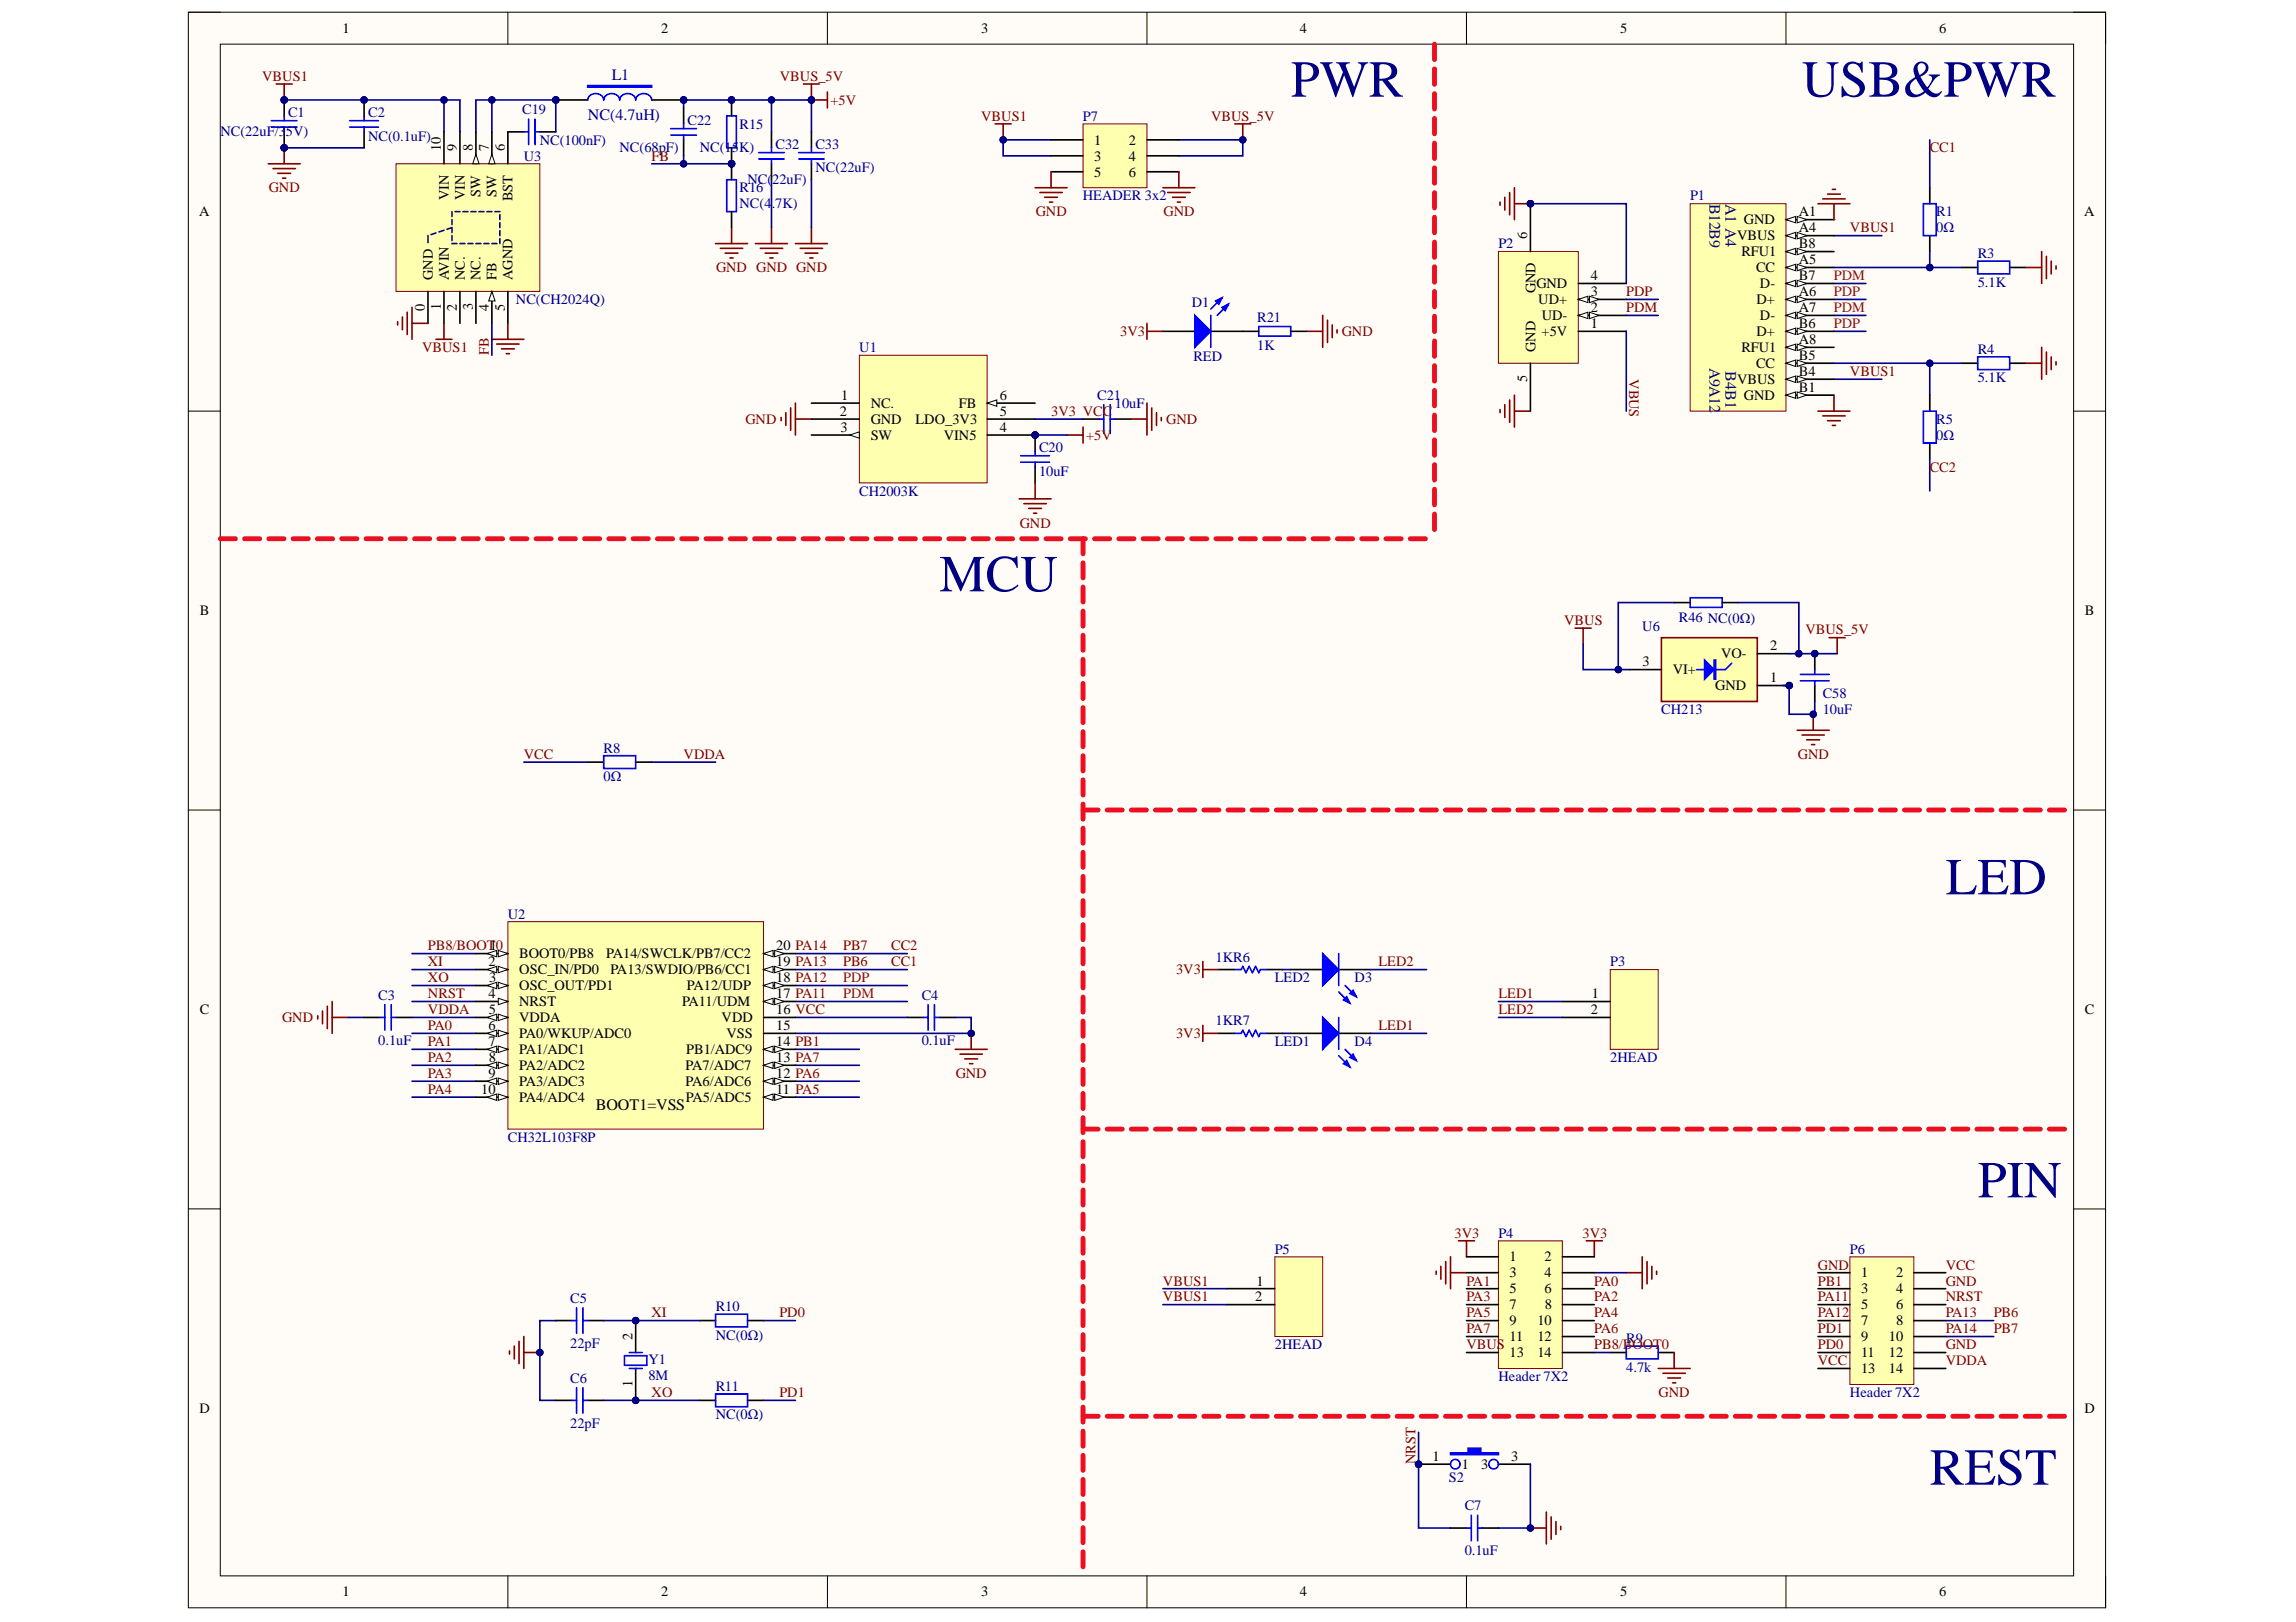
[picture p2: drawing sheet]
<svg xmlns="http://www.w3.org/2000/svg" width="297mm" height="210mm" viewBox="0 0 297 210" stroke-linecap="round" stroke-linejoin="round" font-family="sans-serif">
<defs><g id="words">
<g font-size="6.7" fill="#000080">
<text x="167" y="12.5">PWR</text>
<text x="233.1" y="12.5">USB&amp;PWR</text>
<text x="121.5" y="76.5">MCU</text>
<text x="251.7" y="115.7">LED</text>
<text x="255.9" y="154.9">PIN</text>
<text x="249.6" y="192.1">REST</text>
</g>
<g font-size="2.1" fill="#000080">
<text x="79.1" y="10.4">L1</text>
<text x="76.1" y="15.6">NC(4.7uH)</text>
<text x="221.2" y="26.4" transform="rotate(90 221.2 26.4)">B12B9</text>
<text x="223.3" y="26.4" transform="rotate(90 223.3 26.4)">A1 A4</text>
<text x="221.2" y="47.6" transform="rotate(90 221.2 47.6)">A9A12</text>
<text x="223.3" y="48" transform="rotate(90 223.3 48)">B4B1</text>
</g>
<text font-size="2.1" x="77.1" y="143.6">BOOT1=VSS</text>
<g font-size="1.9">
<text x="44.3" y="4.3">1</text>
<text x="85.5" y="4.3">2</text>
<text x="126.9" y="4.3">3</text>
<text x="168.2" y="4.3">4</text>
<text x="209.6" y="4.3">5</text>
<text x="250.9" y="4.3">6</text>
<text x="57" y="19.6" transform="rotate(-90 57 19.6)">10</text>
<text x="59.1" y="19.6" transform="rotate(-90 59.1 19.6)">9</text>
<text x="61.2" y="19.6" transform="rotate(-90 61.2 19.6)">8</text>
<text x="63.2" y="19.6" transform="rotate(-90 63.2 19.6)">7</text>
<text x="65.3" y="19.6" transform="rotate(-90 65.3 19.6)">6</text>
<text x="141.6" y="18.7">1</text>
<text x="141.6" y="20.8">3</text>
<text x="141.6" y="22.9">5</text>
<text x="146.1" y="18.7">2</text>
<text x="146.1" y="20.8">4</text>
<text x="146.1" y="22.9">6</text>
<text x="25.8" y="28">A</text>
<text x="58.1" y="25.9" transform="rotate(-90 58.1 25.9)">VIN</text>
<text x="60.1" y="25.9" transform="rotate(-90 60.1 25.9)">VIN</text>
<text x="62.2" y="25.4" transform="rotate(-90 62.2 25.4)">SW</text>
<text x="64.3" y="25.4" transform="rotate(-90 64.3 25.4)">SW</text>
<text x="66.3" y="26" transform="rotate(-90 66.3 26)">BST</text>
<text x="225.6" y="29">GND</text>
<text x="232.7" y="28">A1</text>
<text x="269.7" y="28">A</text>
<text x="197.6" y="30.9" transform="rotate(-90 197.6 30.9)">6</text>
<text x="224.7" y="31.1">VBUS</text>
<text x="225.3" y="33.2">RFU1</text>
<text x="227.2" y="35.2">CC</text>
<text x="232.7" y="32.1">B8</text>
<text x="232.7" y="30.1">A4</text>
<text x="232.7" y="34.2">A5</text>
<text x="54.9" y="40.2" transform="rotate(-90 54.9 40.2)">0</text>
<text x="56" y="36.3" transform="rotate(-90 56 36.3)">GND</text>
<text x="57" y="40.1" transform="rotate(-90 57 40.1)">1</text>
<text x="58.1" y="36.3" transform="rotate(-90 58.1 36.3)">AVIN</text>
<text x="59.1" y="40.2" transform="rotate(-90 59.1 40.2)">2</text>
<text x="60.1" y="36.3" transform="rotate(-90 60.1 36.3)">NC.</text>
<text x="61.2" y="40.1" transform="rotate(-90 61.2 40.1)">3</text>
<text x="62.2" y="36.3" transform="rotate(-90 62.2 36.3)">NC.</text>
<text x="63.2" y="40.2" transform="rotate(-90 63.2 40.2)">4</text>
<text x="64.3" y="36.3" transform="rotate(-90 64.3 36.3)">FB</text>
<text x="65.3" y="40.2" transform="rotate(-90 65.3 40.2)">5</text>
<text x="66.3" y="36.3" transform="rotate(-90 66.3 36.3)">AGND</text>
<text x="198.6" y="37.9" transform="rotate(-90 198.6 37.9)">GND</text>
<text x="198.8" y="37.3">GND</text>
<text x="199" y="39.3">UD+</text>
<text x="199.5" y="41.4">UD-</text>
<text x="205.8" y="36.3">4</text>
<text x="205.8" y="38.3">3</text>
<text x="205.8" y="40.4">2</text>
<text x="227.2" y="39.3">D+</text>
<text x="227.7" y="37.3">D-</text>
<text x="227.7" y="41.4">D-</text>
<text x="232.7" y="36.3">B7</text>
<text x="232.7" y="38.3">A6</text>
<text x="232.7" y="40.4">A7</text>
<text x="198.6" y="45.5" transform="rotate(-90 198.6 45.5)">GND</text>
<text x="199.4" y="43.5">+5V</text>
<text x="205.8" y="42.5">1</text>
<text x="225.3" y="45.5">RFU1</text>
<text x="227.2" y="47.6">CC</text>
<text x="227.2" y="43.5">D+</text>
<text x="232.7" y="46.6">B5</text>
<text x="232.7" y="42.5">B6</text>
<text x="232.7" y="44.5">A8</text>
<text x="108.7" y="53.8">2</text>
<text x="108.8" y="51.8">1</text>
<text x="112.6" y="52.8">NC.</text>
<text x="124.1" y="52.8">FB</text>
<text x="129.3" y="53.8">5</text>
<text x="129.3" y="51.8">6</text>
<text x="197.6" y="49.5" transform="rotate(-90 197.6 49.5)">5</text>
<text x="224.7" y="49.7">VBUS</text>
<text x="225.6" y="51.8">GND</text>
<text x="232.7" y="50.7">B1</text>
<text x="232.7" y="48.6">B4</text>
<text x="108.8" y="55.9">3</text>
<text x="112.6" y="56.9">SW</text>
<text x="112.6" y="54.8">GND</text>
<text x="118.4" y="54.8">LDO_3V3</text>
<text x="122.1" y="56.9">VIN5</text>
<text x="129.3" y="55.9">4</text>
<text x="25.8" y="79.6">B</text>
<text x="269.7" y="79.6">B</text>
<text x="212.5" y="86.2">3</text>
<text x="216.4" y="87.3">VI+</text>
<text x="221.9" y="89.3">GND</text>
<text x="222.7" y="85.2">VO-</text>
<text x="229" y="84.2">2</text>
<text x="229" y="88.3">1</text>
<text x="63.2" y="125">2</text>
<text x="63.4" y="123">1</text>
<text x="67.2" y="124">BOOT0/PB8</text>
<text x="78.4" y="124">PA14/SWCLK/PB7/CC2</text>
<text x="100.4" y="125">19 PA13</text>
<text x="100.4" y="123">20 PA14</text>
<text x="25.8" y="131.2">C</text>
<text x="63.2" y="129.2">4</text>
<text x="63.2" y="131.2">5</text>
<text x="63.3" y="127.1">3</text>
<text x="67.2" y="130.2">NRST</text>
<text x="67.2" y="126.1">OSC_IN/PD0</text>
<text x="67.2" y="128.2">OSC_OUT/PD1</text>
<text x="79" y="126.1">PA13/SWDIO/PB6/CC1</text>
<text x="88.2" y="130.2">PA11/UDM</text>
<text x="88.9" y="128.2">PA12/UDP</text>
<text x="100.4" y="131.2">16 VCC</text>
<text x="100.4" y="129.2">17 PA11</text>
<text x="100.4" y="127.1">18 PA12</text>
<text x="205.8" y="131.2">2</text>
<text x="206" y="129.2">1</text>
<text x="269.7" y="131.2">C</text>
<text x="63.2" y="133.3">6</text>
<text x="63.2" y="135.4">7</text>
<text x="63.2" y="137.5">8</text>
<text x="67.2" y="134.3">PA0/WKUP/ADC0</text>
<text x="67.2" y="132.3">VDDA</text>
<text x="67.2" y="136.4">PA1/ADC1</text>
<text x="88.8" y="136.4">PB1/ADC9</text>
<text x="93.4" y="132.3">VDD</text>
<text x="94" y="134.3">VSS</text>
<text x="100.4" y="133.3">15</text>
<text x="100.4" y="137.5">13 PA7</text>
<text x="100.4" y="135.4">14 PB1</text>
<text x="62.3" y="141.6">10</text>
<text x="63.2" y="139.5">9</text>
<text x="67.2" y="138.5">PA2/ADC2</text>
<text x="67.2" y="140.5">PA3/ADC3</text>
<text x="67.2" y="142.6">PA4/ADC4</text>
<text x="88.7" y="140.5">PA6/ADC6</text>
<text x="88.7" y="138.5">PA7/ADC7</text>
<text x="88.7" y="142.6">PA5/ADC5</text>
<text x="100.4" y="139.5">12 PA6</text>
<text x="100.4" y="141.6">11 PA5</text>
<text x="162.6" y="166.4">1</text>
<text x="195.3" y="163.2">1</text>
<text x="195.3" y="165.3">3</text>
<text x="195.3" y="167.4">5</text>
<text x="199.8" y="163.2">2</text>
<text x="199.8" y="165.3">4</text>
<text x="199.8" y="167.4">6</text>
<text x="240.8" y="165.3">1</text>
<text x="240.8" y="167.4">3</text>
<text x="245.3" y="165.3">2</text>
<text x="245.3" y="167.4">4</text>
<text x="81.8" y="173.4" transform="rotate(-90 81.8 173.4)">2</text>
<text x="162.4" y="168.4">2</text>
<text x="195.3" y="169.4">7</text>
<text x="195.3" y="171.5">9</text>
<text x="195.3" y="173.6">11</text>
<text x="198.9" y="171.5">10</text>
<text x="198.9" y="173.6">12</text>
<text x="199.9" y="169.4">8</text>
<text x="240.8" y="169.4">5</text>
<text x="240.8" y="171.5">7</text>
<text x="240.8" y="173.6">9</text>
<text x="244.4" y="173.6">10</text>
<text x="245.3" y="169.4">6</text>
<text x="245.3" y="171.5">8</text>
<text x="81.8" y="179.5" transform="rotate(-90 81.8 179.5)">1</text>
<text x="195.3" y="175.7">13</text>
<text x="198.9" y="175.7">14</text>
<text x="240.8" y="175.7">11</text>
<text x="240.8" y="177.7">13</text>
<text x="244.4" y="175.7">12</text>
<text x="244.4" y="177.7">14</text>
<text x="25.8" y="182.9">D</text>
<text x="269.7" y="182.9">D</text>
<text x="185.3" y="189.1">1</text>
<text x="189.1" y="190.1">1</text>
<text x="191.6" y="190.1">3</text>
<text x="195.5" y="189.1">3</text>
<text x="44.3" y="206.6">1</text>
<text x="85.5" y="206.6">2</text>
<text x="126.9" y="206.6">3</text>
<text x="168.2" y="206.6">4</text>
<text x="209.6" y="206.6">5</text>
<text x="250.9" y="206.6">6</text>
</g>
<g font-size="1.9" fill="#800000">
<text x="33.9" y="10.4">VBUS1</text>
<text x="100.9" y="10.4">VBUS_5V</text>
<text x="107.4" y="13.6">+5V</text>
<text x="126.9" y="15.6">VBUS1</text>
<text x="156.7" y="15.6">VBUS_5V</text>
<text x="84.3" y="20.8">FB</text>
<text x="249.6" y="19.7">CC1</text>
<text x="34.8" y="24.9">GND</text>
<text x="134" y="28">GND</text>
<text x="150.5" y="28">GND</text>
<text x="92.6" y="35.2">GND GND GND</text>
<text x="239.3" y="30.1">VBUS1</text>
<text x="210.4" y="38.3">PDP</text>
<text x="210.4" y="40.4">PDM</text>
<text x="54.6" y="45.5">VBUS1</text>
<text x="63.2" y="46" transform="rotate(-90 63.2 46)">FB</text>
<text x="144.9" y="43.5">3V3</text>
<text x="173.6" y="43.5">GND</text>
<text x="136" y="53.8">3V3 VCC</text>
<text x="210.8" y="49.1" transform="rotate(90 210.8 49.1)">VBUS</text>
<text x="239.3" y="48.6">VBUS1</text>
<text x="96.4" y="54.8">GND</text>
<text x="140.5" y="56.9">+5V</text>
<text x="150.9" y="54.8">GND</text>
<text x="249.6" y="61.1">CC2</text>
<text x="131.9" y="68.3">GND</text>
<text x="202.4" y="80.9">VBUS</text>
<text x="233.6" y="82.1">VBUS_5V</text>
<text x="67.8" y="98.2">VCC</text>
<text x="88.4" y="98.2">VDDA</text>
<text x="232.6" y="98.2">GND</text>
<text x="55.4" y="123">PB8/BOOT0</text>
<text x="55.4" y="125">XI</text>
<text x="109.1" y="123">PB7</text>
<text x="109.1" y="125">PB6</text>
<text x="115.3" y="125">CC1</text>
<text x="115.3" y="123">CC2</text>
<text x="178.3" y="125">LED2</text>
<text x="55.4" y="129.2">NRST</text>
<text x="55.4" y="131.2">VDDA</text>
<text x="55.4" y="127.1">XO</text>
<text x="152.1" y="126.1">3V3</text>
<text x="193.9" y="129.2">LED1</text>
<text x="193.9" y="131.2">LED2</text>
<text x="36.5" y="132.3">GND</text>
<text x="55.4" y="133.3">PA0</text>
<text x="55.4" y="135.4">PA1</text>
<text x="55.4" y="137.5">PA2</text>
<text x="152.1" y="134.3">3V3</text>
<text x="178.3" y="133.3">LED1</text>
<text x="55.4" y="141.6">PA4</text>
<text x="55.4" y="139.5">PA3</text>
<text x="123.6" y="139.5">GND</text>
<text x="188.2" y="160.1">3V3</text>
<text x="204.7" y="160.1">3V3</text>
<text x="150.5" y="166.4">VBUS1</text>
<text x="189.7" y="166.4">PA1</text>
<text x="206.2" y="166.4">PA0</text>
<text x="235.2" y="164.3">GND</text>
<text x="235.2" y="166.4">PB1</text>
<text x="251.7" y="166.4">GND</text>
<text x="251.7" y="164.3">VCC</text>
<text x="84.3" y="170.5">XI</text>
<text x="100.8" y="170.5">PD0</text>
<text x="150.5" y="168.4">VBUS1</text>
<text x="189.7" y="168.4">PA3</text>
<text x="189.7" y="172.5">PA7</text>
<text x="189.7" y="170.5">PA5</text>
<text x="206.2" y="168.4">PA2</text>
<text x="206.2" y="170.5">PA4</text>
<text x="206.2" y="172.5">PA6</text>
<text x="235.2" y="168.4">PA11</text>
<text x="235.2" y="170.5">PA12</text>
<text x="235.2" y="172.5">PD1</text>
<text x="251.7" y="170.5">PA13</text>
<text x="251.7" y="172.5">PA14</text>
<text x="251.7" y="168.4">NRST</text>
<text x="257.9" y="172.5">PB7</text>
<text x="257.9" y="170.5">PB6</text>
<text x="189.7" y="174.6">VBUS</text>
<text x="206.2" y="174.6">PB8/BOOT0</text>
<text x="235.2" y="176.7">VCC</text>
<text x="235.2" y="174.6">PD0</text>
<text x="251.7" y="174.6">GND</text>
<text x="251.7" y="176.7">VDDA</text>
<text x="84.3" y="180.8">XO</text>
<text x="100.8" y="180.8">PD1</text>
<text x="214.6" y="180.8">GND</text>
<text x="183.1" y="189.5" transform="rotate(-90 183.1 189.5)">NRST</text>
</g>
<g font-size="1.9" fill="#000080">
<text x="28.5" y="17.7">NC(22uF/35V)</text>
<text x="37.3" y="15.1">C1</text>
<text x="47.6" y="15.1">C2</text>
<text x="67.6" y="14.8">C19</text>
<text x="89" y="16.1">C22</text>
<text x="95.7" y="16.6">R15</text>
<text x="140.1" y="15.6">P7</text>
<text x="47.6" y="18.2">NC(0.1uF)</text>
<text x="67.8" y="20.8">U3</text>
<text x="69.8" y="18.7">NC(100nF)</text>
<text x="80.2" y="19.7">NC(68pF)</text>
<text x="90.5" y="19.7">NC(15K)</text>
<text x="96.7" y="23.9">NC(22uF)</text>
<text x="100.3" y="19.2">C32</text>
<text x="105.5" y="19.2">C33</text>
<text x="105.5" y="22.3">NC(22uF)</text>
<text x="95.7" y="24.9">R16</text>
<text x="95.7" y="27">NC(4.7K)</text>
<text x="140.1" y="25.9">HEADER 3x2</text>
<text x="218.6" y="25.9">P1</text>
<text x="250.5" y="28">R1</text>
<text x="193.9" y="32.1">P2</text>
<text x="250.5" y="30.1">0Ω</text>
<text x="255.9" y="33.4">R3</text>
<text x="66.7" y="39.3">NC(CH2024Q)</text>
<text x="154.2" y="39.8">D1</text>
<text x="162.6" y="41.6">R21</text>
<text x="255.9" y="37.1">5.1K</text>
<text x="111.2" y="45.5">U1</text>
<text x="154.4" y="46.8">RED</text>
<text x="162.6" y="45.3">1K</text>
<text x="255.9" y="45.8">R4</text>
<text x="142" y="51.8">C21</text>
<text x="144.2" y="52.8">10uF</text>
<text x="255.9" y="49.5">5.1K</text>
<text x="134.4" y="58.4">C20</text>
<text x="250.5" y="54.8">R5</text>
<text x="250.5" y="56.9">0Ω</text>
<text x="111.2" y="64.1">CH2003K</text>
<text x="134.4" y="61.6">10uF</text>
<text x="212.5" y="81.7">U6</text>
<text x="217.2" y="80.5">R46 NC(0Ω)</text>
<text x="214.9" y="92.4">CH213</text>
<text x="235.8" y="90.3">C58</text>
<text x="235.8" y="92.4">10uF</text>
<text x="78.1" y="97.4">R8</text>
<text x="78.1" y="101.1">0Ω</text>
<text x="65.7" y="118.9">U2</text>
<text x="157.3" y="124.4">1KR6</text>
<text x="208.3" y="125">P3</text>
<text x="48.9" y="129.4">C3</text>
<text x="119.2" y="129.4">C4</text>
<text x="164.9" y="127.1">LED2</text>
<text x="175.2" y="127.1">D3</text>
<text x="48.9" y="135.2">0.1uF</text>
<text x="119.2" y="135.2">0.1uF</text>
<text x="157.3" y="132.7">1KR7</text>
<text x="164.9" y="135.4">LED1</text>
<text x="175.2" y="135.4">D4</text>
<text x="208.3" y="137.5">2HEAD</text>
<text x="65.7" y="147.8">CH32L103F8P</text>
<text x="193.9" y="160.1">P4</text>
<text x="164.9" y="162.2">P5</text>
<text x="239.3" y="162.2">P6</text>
<text x="73.8" y="168.6">C5</text>
<text x="92.6" y="169.7">R10</text>
<text x="92.6" y="173.4">NC(0Ω)</text>
<text x="210.4" y="173.8">R9</text>
<text x="73.8" y="174.4">22pF</text>
<text x="73.8" y="179">C6</text>
<text x="83.9" y="176.5">Y1</text>
<text x="83.9" y="178.5">8M</text>
<text x="92.6" y="180">R11</text>
<text x="164.9" y="174.6">2HEAD</text>
<text x="193.9" y="178.7">Header 7X2</text>
<text x="210.4" y="177.5">4.7k</text>
<text x="73.8" y="184.7">22pF</text>
<text x="92.6" y="183.7">NC(0Ω)</text>
<text x="239.3" y="180.8">Header 7X2</text>
<text x="187.4" y="191.8">S2</text>
<text x="189.5" y="195.5">C7</text>
<text x="189.5" y="201.2">0.1uF</text>
</g>
<g font-size="1.9" fill="#781915">
<text x="237.3" y="38.3">PDP</text>
<text x="237.3" y="40.4">PDM</text>
<text x="237.3" y="36.3">PDM</text>
<text x="237.3" y="42.5">PDP</text>
<text x="109.1" y="127.1">PDP</text>
<text x="109.1" y="129.2">PDM</text>
</g>
</g></defs>
<path d="M24.4 1.6h248v206.5h-248z" fill-rule="evenodd" fill="#fffcf8"/>
<path d="M24.4 1.6h248v206.5h-248z" fill="none" stroke="#000" stroke-width=".13"/>
<path d="M28.5 5.7h239.8v198.2h-239.8z" fill-rule="evenodd" fill="#fffcf8"/>
<g fill="none" stroke="#000" stroke-width=".13">
<path d="M24.4 1.6h4.1M28.5 5.7h239.8v198.2h-239.8zM65.7 1.6v4.1M107 1.6v4.1M148.4 1.6v4.1M189.7 1.6v4.1M231.1 1.6v4.1M268.3 1.6h4.1v4.1M24.4 53.2h4.1M268.3 53.2h4.1M24.4 104.8h4.1M268.3 104.8h4.1"/>
<path d="M24.4 156.4h4.1M268.3 156.4h4.1M65.7 203.9v4.2M107 203.9v4.2M148.4 203.9v4.2M189.7 203.9v4.2M231.1 203.9v4.2M272.4 203.9v4.2"/>
</g>
<path d="M194.1 26.2v.4M194.7 25.5v1.7M195.3 24.9v2.9M195.9 24.3v4.1M195.9 26.4h2.1" fill="none" stroke="#800000" stroke-width=".21"/>
<circle cx="198" cy="26.4" r=".42" fill="#000080"/>
<circle cx="198" cy="26.4" r=".42" fill="none" stroke="#000080" stroke-width=".13"/>
<path d="M194.1 53v.4M194.7 52.4v1.6M195.3 51.8v2.8M195.9 51.1v4.2M195.9 53.2h2.1" fill="none" stroke="#800000" stroke-width=".21"/>
<path d="M210.4 30.5h.1" fill="none" stroke="#f00" stroke-width=".13"/>
<circle cx="198" cy="26.4" r=".42" fill="#000080"/>
<circle cx="198" cy="26.4" r=".42" fill="none" stroke="#000080" stroke-width=".13"/>
<path d="M193.9 32.6h10.3v14.4h-10.3z" fill-rule="evenodd" fill="#ffffb0"/>
<path d="M193.9 32.6h10.3v14.4h-10.3z" fill="none" stroke="#800000" stroke-width=".13"/>
<path d="M198 26.4v6.2M204.2 36.7h6.2M204.2 42.9h6.2" fill="none" stroke="#000" stroke-width=".21"/>
<circle cx="198" cy="26.4" r=".42" fill="#000080"/>
<circle cx="198" cy="26.4" r=".42" fill="none" stroke="#000080" stroke-width=".13"/>
<path d="M204.2 38.7h6.2" fill="none" stroke="#000" stroke-width=".21"/>
<path d="M204.2 38.7l1.2-.4v.9z" fill="#f8fcff"/>
<path d="M204.2 38.7l1.2-.4v.9z" fill="none" stroke="#000" stroke-width=".13"/>
<path d="M205.6 38.3l1.3 .4-1.3 .5z" fill="#f8fcff"/>
<path d="M205.6 38.3l1.3 .4-1.3 .5z" fill="none" stroke="#000" stroke-width=".13"/>
<path d="M204.2 40.8h6.2" fill="none" stroke="#000" stroke-width=".21"/>
<path d="M204.2 40.8l1.2-.4v.8z" fill="#f8fcff"/>
<path d="M204.2 40.8l1.2-.4v.8z" fill="none" stroke="#000" stroke-width=".13"/>
<path d="M205.6 40.4l1.3 .4-1.3 .4z" fill="#f8fcff"/>
<path d="M205.6 40.4l1.3 .4-1.3 .4z" fill="none" stroke="#000" stroke-width=".13"/>
<path d="M198 47v6.2" fill="none" stroke="#000" stroke-width=".21"/>
<path d="M198 26.4h12.4v10.3M210.4 38.7h4.1M210.4 40.8h4.1" fill="none" stroke="#000080" stroke-width=".21"/>
<circle cx="198" cy="26.4" r=".42" fill="#000080"/>
<circle cx="198" cy="26.4" r=".42" fill="none" stroke="#000080" stroke-width=".13"/>
<path d="M237.3 30.5h6.2M237.3 36.7h4.1M237.3 38.7h4.1M210.4 42.9v10.3M237.3 49.1h6.2M237.3 40.8h4.1M237.3 42.9h4.1" fill="none" stroke="#000080" stroke-width=".21"/>
<path d="M235.2 26.4h4.1M235.8 25.7h2.9M236.4 25.1h1.7M237.1 24.5h.4M237.3 26.4v2M235.2 53.2h4.1M235.8 53.8h2.9M236.4 54.4h1.7M237.1 55.1h.4M237.3 51.1v2.1" fill="none" stroke="#800000" stroke-width=".21"/>
<path d="M218.7 26.4h12.4v26.8h-12.4z" fill-rule="evenodd" fill="#ffffb0"/>
<path d="M218.7 26.4h12.4v26.8h-12.4z" fill="none" stroke="#800000" stroke-width=".13"/>
<path d="M231.1 51.1h6.2" fill="none" stroke="#000" stroke-width=".21"/>
<path d="M231.1 51.1l1.2-.4v.8z" fill="#f8fcff"/>
<path d="M231.1 51.1l1.2-.4v.8z" fill="none" stroke="#000" stroke-width=".13"/>
<path d="M232.5 50.7l1.2 .4-1.2 .4z" fill="#f8fcff"/>
<path d="M232.5 50.7l1.2 .4-1.2 .4z" fill="none" stroke="#000" stroke-width=".13"/>
<path d="M231.1 49.1h6.2" fill="none" stroke="#000" stroke-width=".21"/>
<path d="M231.1 49.1l1.2-.4v.8z" fill="#f8fcff"/>
<path d="M231.1 49.1l1.2-.4v.8z" fill="none" stroke="#000" stroke-width=".13"/>
<path d="M232.5 48.7l1.2 .4-1.2 .4z" fill="#f8fcff"/>
<path d="M232.5 48.7l1.2 .4-1.2 .4z" fill="none" stroke="#000" stroke-width=".13"/>
<path d="M231.1 47h6.2" fill="none" stroke="#000" stroke-width=".21"/>
<path d="M231.1 47l1.2-.4v.8z" fill="#f8fcff"/>
<path d="M231.1 47l1.2-.4v.8z" fill="none" stroke="#000" stroke-width=".13"/>
<path d="M232.5 46.6l1.2 .4-1.2 .4z" fill="#f8fcff"/>
<path d="M232.5 46.6l1.2 .4-1.2 .4z" fill="none" stroke="#000" stroke-width=".13"/>
<path d="M231.1 42.9h6.2" fill="none" stroke="#000" stroke-width=".21"/>
<path d="M231.1 42.9l1.2-.4v.8z" fill="#f8fcff"/>
<path d="M231.1 42.9l1.2-.4v.8z" fill="none" stroke="#000" stroke-width=".13"/>
<path d="M232.5 42.5l1.2 .4-1.2 .4z" fill="#f8fcff"/>
<path d="M232.5 42.5l1.2 .4-1.2 .4z" fill="none" stroke="#000" stroke-width=".13"/>
<path d="M231.1 36.7h6.2" fill="none" stroke="#000" stroke-width=".21"/>
<path d="M231.1 36.7l1.2-.4v.8z" fill="#f8fcff"/>
<path d="M231.1 36.7l1.2-.4v.8z" fill="none" stroke="#000" stroke-width=".13"/>
<path d="M232.5 36.3l1.2 .4-1.2 .4z" fill="#f8fcff"/>
<path d="M232.5 36.3l1.2 .4-1.2 .4z" fill="none" stroke="#000" stroke-width=".13"/>
<path d="M231.1 32.6h6.2" fill="none" stroke="#000" stroke-width=".21"/>
<path d="M231.1 32.6l1.2-.5v.9z" fill="#f8fcff"/>
<path d="M231.1 32.6l1.2-.5v.9z" fill="none" stroke="#000" stroke-width=".13"/>
<path d="M232.5 32.1l1.2 .5-1.2 .4z" fill="#f8fcff"/>
<path d="M232.5 32.1l1.2 .5-1.2 .4z" fill="none" stroke="#000" stroke-width=".13"/>
<path d="M231.1 28.4h6.2" fill="none" stroke="#000" stroke-width=".21"/>
<path d="M231.1 28.4l1.2-.4v.8z" fill="#f8fcff"/>
<path d="M231.1 28.4l1.2-.4v.8z" fill="none" stroke="#000" stroke-width=".13"/>
<path d="M232.5 28l1.2 .4-1.2 .4z" fill="#f8fcff"/>
<path d="M232.5 28l1.2 .4-1.2 .4z" fill="none" stroke="#000" stroke-width=".13"/>
<path d="M231.1 30.5h6.2" fill="none" stroke="#000" stroke-width=".21"/>
<path d="M231.1 30.5l1.2-.4v.8z" fill="#f8fcff"/>
<path d="M231.1 30.5l1.2-.4v.8z" fill="none" stroke="#000" stroke-width=".13"/>
<path d="M232.5 30.1l1.2 .4-1.2 .4z" fill="#f8fcff"/>
<path d="M232.5 30.1l1.2 .4-1.2 .4z" fill="none" stroke="#000" stroke-width=".13"/>
<path d="M231.1 34.6h6.2" fill="none" stroke="#000" stroke-width=".21"/>
<path d="M231.1 34.6l1.2-.4v.8z" fill="#f8fcff"/>
<path d="M231.1 34.6l1.2-.4v.8z" fill="none" stroke="#000" stroke-width=".13"/>
<path d="M232.5 34.2l1.2 .4-1.2 .4z" fill="#f8fcff"/>
<path d="M232.5 34.2l1.2 .4-1.2 .4z" fill="none" stroke="#000" stroke-width=".13"/>
<path d="M231.1 38.7h6.2" fill="none" stroke="#000" stroke-width=".21"/>
<path d="M231.1 38.7l1.2-.4v.9z" fill="#f8fcff"/>
<path d="M231.1 38.7l1.2-.4v.9z" fill="none" stroke="#000" stroke-width=".13"/>
<path d="M232.5 38.3l1.2 .4-1.2 .5z" fill="#f8fcff"/>
<path d="M232.5 38.3l1.2 .4-1.2 .5z" fill="none" stroke="#000" stroke-width=".13"/>
<path d="M231.1 40.8h6.2" fill="none" stroke="#000" stroke-width=".21"/>
<path d="M231.1 40.8l1.2-.4v.8z" fill="#f8fcff"/>
<path d="M231.1 40.8l1.2-.4v.8z" fill="none" stroke="#000" stroke-width=".13"/>
<path d="M232.5 40.4l1.2 .4-1.2 .4z" fill="#f8fcff"/>
<path d="M232.5 40.4l1.2 .4-1.2 .4z" fill="none" stroke="#000" stroke-width=".13"/>
<path d="M231.1 44.9h6.2" fill="none" stroke="#000" stroke-width=".21"/>
<path d="M231.1 44.9l1.2-.4v.9z" fill="#f8fcff"/>
<path d="M231.1 44.9l1.2-.4v.9z" fill="none" stroke="#000" stroke-width=".13"/>
<path d="M232.5 44.5l1.2 .4-1.2 .5z" fill="#f8fcff"/>
<path d="M232.5 44.5l1.2 .4-1.2 .5z" fill="none" stroke="#000" stroke-width=".13"/>
<path d="M237.3 28.4h.1" fill="none" stroke="#f00" stroke-width=".13"/>
<path d="M253.8 34.6h2.1M260 34.6h2.1M253.8 47h2.1M260 47h2.1" fill="none" stroke="#000" stroke-width=".21"/>
<path d="M255.9 33.8h4.1v1.6h-4.1zM255.9 46.2h4.1v1.6h-4.1z" fill="none" stroke="#00f" stroke-width=".21"/>
<path d="M262.1 34.6h2M264.1 32.6v4.1M264.7 33.2v2.9M265.4 33.8v1.6M266 34.4v.4M262.1 47h2M264.1 44.9v4.2M264.7 45.6v2.9M265.4 46.2v1.6M266 46.8v.4" fill="none" stroke="#800000" stroke-width=".21"/>
<path d="M237.3 34.6h16.5" fill="none" stroke="#000080" stroke-width=".21"/>
<circle cx="249.7" cy="34.6" r=".42" fill="#000080"/>
<circle cx="249.7" cy="34.6" r=".42" fill="none" stroke="#000080" stroke-width=".13"/>
<path d="M237.3 47h16.5" fill="none" stroke="#000080" stroke-width=".21"/>
<circle cx="249.7" cy="47" r=".41" fill="#000080"/>
<circle cx="249.7" cy="47" r=".41" fill="none" stroke="#000080" stroke-width=".13"/>
<path d="M167 133.7h4.1M173.2 133.7h4.1" fill="none" stroke="#000" stroke-width=".21"/>
<path d="M171.1 131.7l2.1 2-2.1 2.1z" fill="#00f"/>
<path d="M171.1 131.7l2.1 2-2.1 2.1zM173.2 136.6l1.4 1.5M174 135.8l1.5 1.4" fill="none" stroke="#00f" stroke-width=".21"/>
<path d="M174.6 136.8l.4-.4 .5 .8z" fill="#00f"/>
<path d="M174.6 136.8l.4-.4 .5 .8z" fill="none" stroke="#00f" stroke-width=".21"/>
<path d="M173.8 137.7l.4-.5 .4 .9z" fill="#00f"/>
<path d="M159.8 133.7h.8l.2-.4 .4 .8 .4-.8 .4 .8 .4-.8 .5 .8 .2-.4h.8M173.2 131.7v4.1M173.8 137.7l.4-.5 .4 .9z" fill="none" stroke="#00f" stroke-width=".21"/>
<path d="M157.7 133.7h2.1M163.9 133.7h2M167 125.5h4.1M173.2 125.5h4.1" fill="none" stroke="#000" stroke-width=".21"/>
<path d="M171.1 123.4l2.1 2.1-2.1 2z" fill="#00f"/>
<path d="M171.1 123.4l2.1 2.1-2.1 2zM173.2 128.4l1.4 1.4M174 127.5l1.5 1.5" fill="none" stroke="#00f" stroke-width=".21"/>
<path d="M174.6 128.6l.4-.4 .5 .8z" fill="#00f"/>
<path d="M174.6 128.6l.4-.4 .5 .8z" fill="none" stroke="#00f" stroke-width=".21"/>
<path d="M173.8 129.4l.4-.4 .4 .8z" fill="#00f"/>
<path d="M159.8 125.5h.8l.2-.4 .4 .8 .4-.8 .4 .8 .4-.8 .5 .8 .2-.4h.8M173.2 123.4v4.1M173.8 129.4l.4-.4 .4 .8zM189.7 197.7h.6M190.3 196.1v3.3M191.2 196.1v3.3M191.2 197.7h.6" fill="none" stroke="#00f" stroke-width=".21"/>
<path d="M157.7 125.5h2.1M163.9 125.5h2M187.7 197.7h2M191.8 197.7h2.1" fill="none" stroke="#000" stroke-width=".21"/>
<path d="M165.9 133.7h1.1M165.9 125.5h1.1M177.3 133.7h7.3M177.3 125.5h7.3" fill="none" stroke="#000080" stroke-width=".21"/>
<path d="M155.6 124.4v2.1M155.6 132.7v2.1M155.6 133.7h2.1M155.6 125.5h2.1" fill="none" stroke="#800000" stroke-width=".21"/>
<g fill="none" stroke="#ee0e22" stroke-width=".63">
<path d="M140.1 69.7v2M140.1 72.8v2M140.1 76v1.9M140.1 79.1v1.9M140.1 82.2v2M140.1 85.3v2M140.1 88.4v2M140.1 91.6v1.9M140.1 94.7v1.9M140.1 97.8v2M140.1 100.9v2M140.1 104.1v1.9"/>
<path d="M140.1 107.2v1.9M140.1 110.3v1.9M140.1 113.4v2M140.1 116.5v2M140.1 119.7v1.9M140.1 122.8v1.9M140.1 125.9v2M140.1 129v2M140.1 132.1v2M140.1 135.3v1.9M140.1 138.4v1.9M140.1 141.5v2"/>
<path d="M140.1 144.6v2M140.1 147.8v1.9M140.1 150.9v1.9M140.1 154v1.9M140.1 157.1v2M140.1 160.2v2M140.1 163.4v1.9M140.1 166.5v1.9M140.1 169.6v2M140.1 172.7v2M140.1 175.8v2M140.1 179v1.9"/>
<path d="M140.1 182.1v1.9M140.1 185.2v2M140.1 188.3v2M140.1 191.4v2M140.1 194.6v1.9M140.1 197.7v1.9M140.1 200.8v2"/>
</g>
<circle cx="183.5" cy="189.5" r=".41" fill="#000080"/>
<circle cx="183.5" cy="189.5" r=".41" fill="none" stroke="#000080" stroke-width=".13"/>
<path d="M183.5 189.5h4.2" fill="none" stroke="#000" stroke-width=".21"/>
<circle cx="183.5" cy="189.5" r=".41" fill="#000080"/>
<circle cx="183.5" cy="189.5" r=".41" fill="none" stroke="#000080" stroke-width=".13"/>
<path d="M193.9 189.5h4.1" fill="none" stroke="#000" stroke-width=".21"/>
<path d="M187.7 188h2.2v-.6h1.7v.6h2.3v.2h-6.2z" fill-rule="evenodd" fill="#00f"/>
<g fill="none" stroke="#00f" stroke-width=".21">
<path d="M187.7 188h2.2v-.6h1.7v.6h2.3v.2h-6.2z"/>
<circle cx="188.3" cy="189.5" r=".62"/>
<circle cx="193.2" cy="189.5" r=".62"/>
</g>
<path d="M183.5 185.4v12.3h4.2" fill="none" stroke="#000080" stroke-width=".21"/>
<circle cx="183.5" cy="189.5" r=".41" fill="#000080"/>
<circle cx="183.5" cy="189.5" r=".41" fill="none" stroke="#000080" stroke-width=".13"/>
<path d="M198 189.5v8.2h-4.1" fill="none" stroke="#000080" stroke-width=".21"/>
<circle cx="198" cy="197.7" r=".41" fill="#000080"/>
<circle cx="198" cy="197.7" r=".41" fill="none" stroke="#000080" stroke-width=".13"/>
<path d="M198 197.7h2.1M200.1 195.7v4.1M200.7 196.3v2.9M201.3 196.9v1.7M201.9 197.5v.4" fill="none" stroke="#800000" stroke-width=".21"/>
<circle cx="198" cy="197.7" r=".41" fill="#000080"/>
<circle cx="198" cy="197.7" r=".41" fill="none" stroke="#000080" stroke-width=".13"/>
<circle cx="183.5" cy="189.5" r=".41" fill="#000080"/>
<circle cx="183.5" cy="189.5" r=".41" fill="none" stroke="#000080" stroke-width=".13"/>
<g fill="none" stroke="#800000" stroke-width=".21">
<path d="M185.8 164.5v.4M186.4 163.9v1.6M187 163.3v2.8M187.7 162.6v4.2M187.7 164.7h2M188.7 160.6h2.1M189.7 160.6v2M205.2 160.6h2.1M206.3 160.6v2M210.4 164.7h2.1M212.5 162.6v4.2M213.1 163.3v2.8"/>
<path d="M213.7 163.9v1.6M214.3 164.5v.4"/>
</g>
<path d="M206.3 164.7h4.1" fill="none" stroke="#000080" stroke-width=".21"/>
<path d="M239.3 162.6h8.3v16.6h-8.3z" fill-rule="evenodd" fill="#ffffb0"/>
<path d="M239.3 162.6h8.3v16.6h-8.3z" fill="none" stroke="#800000" stroke-width=".13"/>
<g fill="none" stroke="#000" stroke-width=".21">
<path d="M235.2 164.7h4.1M235.2 166.8h4.1M235.2 168.8h4.1M235.2 170.9h4.1M235.2 173h4.1M235.2 175h4.1M235.2 177.1h4.1M247.6 164.7h4.1M247.6 166.8h4.1M247.6 168.8h4.1M247.6 170.9h4.1M247.6 173h4.1"/>
<path d="M247.6 175h4.1M247.6 177.1h4.1"/>
</g>
<path d="M193.9 160.6h8.2v16.5h-8.2z" fill-rule="evenodd" fill="#ffffb0"/>
<path d="M193.9 160.6h8.2v16.5h-8.2z" fill="none" stroke="#800000" stroke-width=".13"/>
<g fill="none" stroke="#000" stroke-width=".21">
<path d="M189.7 162.6h4.2M189.7 164.7h4.2M189.7 166.8h4.2M189.7 168.8h4.2M189.7 170.9h4.2M189.7 173h4.2M189.7 175h4.2M202.1 162.6h4.2M202.1 164.7h4.2M202.1 166.8h4.2M202.1 168.8h4.2M202.1 170.9h4.2"/>
<path d="M202.1 173h4.2M202.1 175h4.2"/>
</g>
<path d="M208.3 125.5h6.2v10.3h-6.2z" fill-rule="evenodd" fill="#ffffb0"/>
<path d="M208.3 125.5h6.2v10.3h-6.2z" fill="none" stroke="#800000" stroke-width=".13"/>
<path d="M202.1 129.6h6.2M202.1 131.7h6.2" fill="none" stroke="#000" stroke-width=".21"/>
<path d="M249.7 47v4.1M193.9 129.6h8.2M193.9 131.7h8.2" fill="none" stroke="#000080" stroke-width=".21"/>
<circle cx="249.7" cy="47" r=".41" fill="#000080"/>
<circle cx="249.7" cy="47" r=".41" fill="none" stroke="#000080" stroke-width=".13"/>
<path d="M249.7 24.3v2.1M249.7 30.5v2.1M249.7 51.1v2.1M249.7 57.3v2.1" fill="none" stroke="#000" stroke-width=".21"/>
<path d="M248.8 26.4h1.7v4.1h-1.7zM248.8 53.2h1.7v4.1h-1.7z" fill="none" stroke="#00f" stroke-width=".21"/>
<path d="M249.7 18.1v6.2M249.7 32.6v2M249.7 59.4v4.1" fill="none" stroke="#000080" stroke-width=".21"/>
<circle cx="249.7" cy="34.6" r=".42" fill="#000080"/>
<circle cx="249.7" cy="34.6" r=".42" fill="none" stroke="#000080" stroke-width=".13"/>
<g fill="none" stroke="#ee0e22" stroke-width=".63">
<path d="M185.6 5.7v2M185.6 8.9v2M185.6 12.1v2M185.6 15.3v2M185.6 18.5v2M185.6 21.7v2M185.6 24.9v2M185.6 28.1v2M185.6 31.3v2M185.6 34.5v2M185.6 37.7v2M185.6 40.9v2"/>
<path d="M185.6 44.1v2M185.6 47.3v2M185.6 50.5v2M185.6 53.7v2M185.6 56.9v2M28.5 69.7h2M31.6 69.7h2M34.8 69.7h1.9M37.9 69.7h2M41.1 69.7h1.9M44.2 69.7h2M47.3 69.7h2"/>
<path d="M50.5 69.7h2M53.6 69.7h2M56.8 69.7h1.9M59.9 69.7h2M63.1 69.7h1.9M66.2 69.7h2M69.3 69.7h2M72.5 69.7h1.9M75.6 69.7h2M78.8 69.7h1.9M81.9 69.7h2M85.1 69.7h1.9"/>
<path d="M88.2 69.7h2M91.3 69.7h2M94.5 69.7h1.9M97.6 69.7h2M100.8 69.7h1.9M103.9 69.7h2M107 69.7h2M110.2 69.7h1.9M113.3 69.7h2M116.5 69.7h1.9M119.6 69.7h2M122.8 69.7h1.9"/>
<path d="M125.9 69.7h2M129 69.7h2M132.2 69.7h1.9M135.3 69.7h2M138.5 69.7h1.9M141.6 69.7h2M144.7 69.7h2M147.9 69.7h1.9M151 69.7h2M154.2 69.7h1.9M157.3 69.7h2M160.5 69.7h1.9"/>
<path d="M163.6 69.7h2M166.7 69.7h2M169.9 69.7h1.9M173 69.7h2M176.2 69.7h1.9M179.3 69.7h2M182.4 69.7h2M185.6 60.1v2M185.6 63.3v2M185.6 66.5v2M140.1 146.1h2M143.2 146.1h2"/>
<path d="M146.4 146.1h1.9M149.5 146.1h1.9M152.6 146.1h2M155.7 146.1h2M158.9 146.1h1.9M162 146.1h1.9M165.1 146.1h2M168.2 146.1h2M171.4 146.1h1.9M174.5 146.1h1.9M177.6 146.1h2M180.8 146.1h1.9"/>
<path d="M183.9 146.1h1.9M187 146.1h1.9M190.1 146.1h2M193.3 146.1h1.9M196.4 146.1h1.9M199.5 146.1h2M202.6 146.1h2M205.8 146.1h1.9M208.9 146.1h1.9M212 146.1h2M215.1 146.1h2M218.3 146.1h1.9"/>
<path d="M221.4 146.1h1.9M224.5 146.1h2M227.6 146.1h2M230.8 146.1h1.9M233.9 146.1h1.9M237 146.1h2M240.1 146.1h2M243.3 146.1h1.9M246.4 146.1h1.9M249.5 146.1h2M252.6 146.1h2M255.8 146.1h1.9"/>
<path d="M258.9 146.1h1.9M262 146.1h2M265.1 146.1h2M140.1 183.3h2M143.2 183.3h2M146.4 183.3h1.9M149.5 183.3h2M152.6 183.3h2M155.7 183.3h2M158.9 183.3h1.9M162 183.3h1.9M165.1 183.3h2"/>
<path d="M168.2 183.3h2M171.4 183.3h1.9M174.5 183.3h1.9M177.6 183.3h2M180.8 183.3h1.9M183.9 183.3h1.9M187 183.3h1.9M190.1 183.3h2M193.3 183.3h1.9M196.4 183.3h1.9M199.5 183.3h2M202.6 183.3h2"/>
<path d="M205.8 183.3h1.9M208.9 183.3h1.9M212 183.3h2M215.1 183.3h2M218.3 183.3h1.9M221.4 183.3h1.9M224.5 183.3h2M227.6 183.3h2M230.8 183.3h1.9M233.9 183.3h1.9M237 183.3h2M240.1 183.3h2"/>
<path d="M243.3 183.3h1.9M246.4 183.3h1.9M249.5 183.3h2M252.6 183.3h2M255.8 183.3h1.9M258.9 183.3h1.9M262 183.3h2M265.1 183.3h2"/>
</g>
<path d="M53.3 125.5h8.3M102.9 123.4h14.5M102.9 125.5h14.5M102.9 127.5h14.5M102.9 129.6h14.5M102.9 135.8h8.3M102.9 137.9h8.3M102.9 139.9h8.3M102.9 142h8.3" fill="none" stroke="#000080" stroke-width=".21"/>
<path d="M123.6 135.8h4.1M124.2 136.4h2.9M124.8 137h1.7M125.4 137.7h.5M125.6 133.7v2.1" fill="none" stroke="#800000" stroke-width=".21"/>
<circle cx="125.6" cy="133.7" r=".41" fill="#000080"/>
<circle cx="125.6" cy="133.7" r=".41" fill="none" stroke="#000080" stroke-width=".13"/>
<circle cx="82.2" cy="181.2" r=".41" fill="#000080"/>
<circle cx="82.2" cy="181.2" r=".41" fill="none" stroke="#000080" stroke-width=".13"/>
<circle cx="82.2" cy="170.9" r=".41" fill="#000080"/>
<circle cx="82.2" cy="170.9" r=".41" fill="none" stroke="#000080" stroke-width=".13"/>
<path d="M82.2 177.1v4.1" fill="none" stroke="#000" stroke-width=".21"/>
<circle cx="82.2" cy="181.2" r=".41" fill="#000080"/>
<circle cx="82.2" cy="181.2" r=".41" fill="none" stroke="#000080" stroke-width=".13"/>
<path d="M82.2 170.9v4.1" fill="none" stroke="#000" stroke-width=".21"/>
<circle cx="82.2" cy="170.9" r=".41" fill="#000080"/>
<circle cx="82.2" cy="170.9" r=".41" fill="none" stroke="#000080" stroke-width=".13"/>
<path d="M80.8 175.4h2.9v1.3h-2.9zM81.4 175h1.7M81.4 177.1h1.7" fill="none" stroke="#00f" stroke-width=".21"/>
<path d="M71.9 170.9h-2.1v10.3h2.1" fill="none" stroke="#000080" stroke-width=".21"/>
<circle cx="69.8" cy="175" r=".41" fill="#000080"/>
<circle cx="69.8" cy="175" r=".41" fill="none" stroke="#000080" stroke-width=".13"/>
<path d="M71.9 170.9h2.1M76 170.9h2.1M71.9 181.2h2.1M76 181.2h2.1" fill="none" stroke="#000" stroke-width=".21"/>
<path d="M74 170.9h.6M74.6 169.2v3.3M74.6 179.6v3.3M75.4 169.2v3.3M75.4 179.6v3.3M75.4 170.9h.6M74 181.2h.6M75.4 181.2h.6" fill="none" stroke="#00f" stroke-width=".21"/>
<path d="M65.9 174.8v.4M66.5 174.2v1.7M67.1 173.6v2.9M67.8 173v4.1M67.8 175h2" fill="none" stroke="#800000" stroke-width=".21"/>
<circle cx="69.8" cy="175" r=".41" fill="#000080"/>
<circle cx="69.8" cy="175" r=".41" fill="none" stroke="#000080" stroke-width=".13"/>
<path d="M41.1 131.5v.4M41.7 130.8v1.7M42.3 130.2v2.9M43 129.6v4.1M43 131.7h2" fill="none" stroke="#800000" stroke-width=".21"/>
<path d="M47.1 131.7h2.1M51.2 131.7h2.1M117.4 131.7h2M121.5 131.7h2.1M208.3 175h2.1M214.5 175h2.1" fill="none" stroke="#000" stroke-width=".21"/>
<path d="M49.2 131.7h.6M49.8 130v3.3M50.6 130v3.3M50.6 131.7h.6M119.4 131.7h.7M120.1 130v3.3M120.9 131.7h.6M120.9 130v3.3M210.4 174.2h4.1v1.7h-4.1z" fill="none" stroke="#00f" stroke-width=".21"/>
<path d="M53.3 127.5h8.3M53.3 129.6h8.3M53.3 131.7h8.3M53.3 133.7h8.3M53.3 135.8h8.3M53.3 137.9h8.3M53.3 139.9h8.3M53.3 123.4h8.3M53.3 142h8.3M251.7 170.9h6.2" fill="none" stroke="#000080" stroke-width=".21"/>
<path d="M164.9 162.6h6.2v10.4h-6.2z" fill-rule="evenodd" fill="#ffffb0"/>
<path d="M164.9 162.6h6.2v10.4h-6.2z" fill="none" stroke="#800000" stroke-width=".13"/>
<path d="M76 98.6h2.1M82.2 98.6h2.1M158.7 166.8h6.2M158.7 168.8h6.2" fill="none" stroke="#000" stroke-width=".21"/>
<path d="M67.8 98.6h8.2M84.3 98.6h8.3M102.9 131.7h14.5M123.6 131.7h2v2h-22.7M150.4 166.8h8.3M150.4 168.8h8.3M206.3 175h2M251.7 173h6.2" fill="none" stroke="#000080" stroke-width=".21"/>
<path d="M78.1 97.8h4.1v1.7h-4.1z" fill="none" stroke="#00f" stroke-width=".21"/>
<path d="M214.5 177.1h4.2M215.1 177.7h2.9M215.8 178.3h1.6M216.4 179h.4M216.6 175v2.1" fill="none" stroke="#800000" stroke-width=".21"/>
<circle cx="125.6" cy="133.7" r=".41" fill="#000080"/>
<circle cx="125.6" cy="133.7" r=".41" fill="none" stroke="#000080" stroke-width=".13"/>
<path d="M45 131.7h2.1M78.1 170.9h12.4M98.8 170.9h4.1M98.8 181.2h4.1" fill="none" stroke="#000080" stroke-width=".21"/>
<path d="M90.5 170.9h2.1M96.7 170.9h2.1M90.5 181.2h2.1M96.7 181.2h2.1" fill="none" stroke="#000" stroke-width=".21"/>
<path d="M92.6 170.1h4.1v1.6h-4.1zM92.6 180.4h4.1v1.6h-4.1z" fill="none" stroke="#00f" stroke-width=".21"/>
<circle cx="82.2" cy="170.9" r=".41" fill="#000080"/>
<circle cx="82.2" cy="170.9" r=".41" fill="none" stroke="#000080" stroke-width=".13"/>
<path d="M78.1 181.2h12.4" fill="none" stroke="#000080" stroke-width=".21"/>
<circle cx="82.2" cy="181.2" r=".41" fill="#000080"/>
<circle cx="82.2" cy="181.2" r=".41" fill="none" stroke="#000080" stroke-width=".13"/>
<path d="M65.7 119.3h33.1v26.8h-33.1z" fill-rule="evenodd" fill="#ffffb0"/>
<path d="M65.7 119.3h33.1v26.8h-33.1z" fill="none" stroke="#800000" stroke-width=".13"/>
<path d="M98.8 125.5h4.1" fill="none" stroke="#000" stroke-width=".21"/>
<path d="M98.8 125.5l1.2-.4v.8z" fill="#f8fcff"/>
<path d="M98.8 125.5l1.2-.4v.8z" fill="none" stroke="#000" stroke-width=".13"/>
<path d="M100.2 125.1l1.3 .4-1.3 .4z" fill="#f8fcff"/>
<path d="M100.2 125.1l1.3 .4-1.3 .4z" fill="none" stroke="#000" stroke-width=".13"/>
<path d="M98.8 123.4h4.1" fill="none" stroke="#000" stroke-width=".21"/>
<path d="M98.8 123.4l1.2-.4v.8z" fill="#f8fcff"/>
<path d="M98.8 123.4l1.2-.4v.8z" fill="none" stroke="#000" stroke-width=".13"/>
<path d="M100.2 123l1.3 .4-1.3 .4z" fill="#f8fcff"/>
<path d="M100.2 123l1.3 .4-1.3 .4z" fill="none" stroke="#000" stroke-width=".13"/>
<path d="M61.6 123.4h4.1" fill="none" stroke="#000" stroke-width=".21"/>
<path d="M64.5 123l1.2 .4-1.2 .4z" fill="#f8fcff"/>
<path d="M64.5 123l1.2 .4-1.2 .4z" fill="none" stroke="#000" stroke-width=".13"/>
<path d="M63 123.4l1.3-.4v.8z" fill="#f8fcff"/>
<path d="M63 123.4l1.3-.4v.8z" fill="none" stroke="#000" stroke-width=".13"/>
<path d="M61.6 129.6h4.1M98.8 133.7h4.1" fill="none" stroke="#000" stroke-width=".21"/>
<path d="M64.5 129.2l1.2 .4-1.2 .4z" fill="#f8fcff"/>
<path d="M64.5 129.2l1.2 .4-1.2 .4z" fill="none" stroke="#000" stroke-width=".13"/>
<path d="M61.6 133.7h4.1" fill="none" stroke="#000" stroke-width=".21"/>
<path d="M64.5 133.3l1.2 .4-1.2 .4z" fill="#f8fcff"/>
<path d="M64.5 133.3l1.2 .4-1.2 .4z" fill="none" stroke="#000" stroke-width=".13"/>
<path d="M63 133.7l1.3-.4v.8z" fill="#f8fcff"/>
<path d="M63 133.7l1.3-.4v.8z" fill="none" stroke="#000" stroke-width=".13"/>
<path d="M61.6 131.7h4.1" fill="none" stroke="#000" stroke-width=".21"/>
<path d="M64.5 131.2l1.2 .5-1.2 .4z" fill="#f8fcff"/>
<path d="M64.5 131.2l1.2 .5-1.2 .4z" fill="none" stroke="#000" stroke-width=".13"/>
<path d="M63 131.7l1.3-.5v.9z" fill="#f8fcff"/>
<path d="M63 131.7l1.3-.5v.9z" fill="none" stroke="#000" stroke-width=".13"/>
<path d="M61.6 137.9h4.1" fill="none" stroke="#000" stroke-width=".21"/>
<path d="M64.5 137.4l1.2 .5-1.2 .4z" fill="#f8fcff"/>
<path d="M64.5 137.4l1.2 .5-1.2 .4z" fill="none" stroke="#000" stroke-width=".13"/>
<path d="M63 137.9l1.3-.5v.9z" fill="#f8fcff"/>
<path d="M63 137.9l1.3-.5v.9z" fill="none" stroke="#000" stroke-width=".13"/>
<path d="M61.6 139.9h4.1" fill="none" stroke="#000" stroke-width=".21"/>
<path d="M64.5 139.5l1.2 .4-1.2 .4z" fill="#f8fcff"/>
<path d="M64.5 139.5l1.2 .4-1.2 .4z" fill="none" stroke="#000" stroke-width=".13"/>
<path d="M63 139.9l1.3-.4v.8z" fill="#f8fcff"/>
<path d="M63 139.9l1.3-.4v.8z" fill="none" stroke="#000" stroke-width=".13"/>
<path d="M61.6 142h4.1" fill="none" stroke="#000" stroke-width=".21"/>
<path d="M64.5 141.6l1.2 .4-1.2 .4z" fill="#f8fcff"/>
<path d="M64.5 141.6l1.2 .4-1.2 .4z" fill="none" stroke="#000" stroke-width=".13"/>
<path d="M63 142l1.3-.4v.8z" fill="#f8fcff"/>
<path d="M63 142l1.3-.4v.8z" fill="none" stroke="#000" stroke-width=".13"/>
<path d="M98.8 139.9h4.1" fill="none" stroke="#000" stroke-width=".21"/>
<path d="M98.8 139.9l1.2-.4v.8z" fill="#f8fcff"/>
<path d="M98.8 139.9l1.2-.4v.8z" fill="none" stroke="#000" stroke-width=".13"/>
<path d="M100.2 139.5l1.3 .4-1.3 .4z" fill="#f8fcff"/>
<path d="M100.2 139.5l1.3 .4-1.3 .4z" fill="none" stroke="#000" stroke-width=".13"/>
<path d="M98.8 137.9h4.1" fill="none" stroke="#000" stroke-width=".21"/>
<path d="M98.8 137.9l1.2-.5v.9z" fill="#f8fcff"/>
<path d="M98.8 137.9l1.2-.5v.9z" fill="none" stroke="#000" stroke-width=".13"/>
<path d="M100.2 137.4l1.3 .5-1.3 .4z" fill="#f8fcff"/>
<path d="M100.2 137.4l1.3 .5-1.3 .4z" fill="none" stroke="#000" stroke-width=".13"/>
<path d="M98.8 131.7h4.1M98.8 129.6h4.1" fill="none" stroke="#000" stroke-width=".21"/>
<path d="M98.8 129.6l1.2-.4v.8z" fill="#f8fcff"/>
<path d="M98.8 129.6l1.2-.4v.8z" fill="none" stroke="#000" stroke-width=".13"/>
<path d="M100.2 129.2l1.3 .4-1.3 .4z" fill="#f8fcff"/>
<path d="M100.2 129.2l1.3 .4-1.3 .4z" fill="none" stroke="#000" stroke-width=".13"/>
<path d="M98.8 127.5h4.1" fill="none" stroke="#000" stroke-width=".21"/>
<path d="M98.8 127.5l1.2-.4v.8z" fill="#f8fcff"/>
<path d="M98.8 127.5l1.2-.4v.8z" fill="none" stroke="#000" stroke-width=".13"/>
<path d="M100.2 127.1l1.3 .4-1.3 .4z" fill="#f8fcff"/>
<path d="M100.2 127.1l1.3 .4-1.3 .4z" fill="none" stroke="#000" stroke-width=".13"/>
<path d="M98.8 142h4.1" fill="none" stroke="#000" stroke-width=".21"/>
<path d="M98.8 142l1.2-.4v.8z" fill="#f8fcff"/>
<path d="M98.8 142l1.2-.4v.8z" fill="none" stroke="#000" stroke-width=".13"/>
<path d="M100.2 141.6l1.3 .4-1.3 .4z" fill="#f8fcff"/>
<path d="M100.2 141.6l1.3 .4-1.3 .4z" fill="none" stroke="#000" stroke-width=".13"/>
<path d="M61.6 125.5h4.1" fill="none" stroke="#000" stroke-width=".21"/>
<path d="M64.5 125.1l1.2 .4-1.2 .4z" fill="#f8fcff"/>
<path d="M64.5 125.1l1.2 .4-1.2 .4z" fill="none" stroke="#000" stroke-width=".13"/>
<path d="M63 125.5l1.3-.4v.8z" fill="#f8fcff"/>
<path d="M63 125.5l1.3-.4v.8z" fill="none" stroke="#000" stroke-width=".13"/>
<path d="M61.6 127.5h4.1" fill="none" stroke="#000" stroke-width=".21"/>
<path d="M64.5 127.1l1.2 .4-1.2 .4z" fill="#f8fcff"/>
<path d="M64.5 127.1l1.2 .4-1.2 .4z" fill="none" stroke="#000" stroke-width=".13"/>
<path d="M63 127.5l1.3-.4v.8z" fill="#f8fcff"/>
<path d="M63 127.5l1.3-.4v.8z" fill="none" stroke="#000" stroke-width=".13"/>
<path d="M61.6 135.8h4.1" fill="none" stroke="#000" stroke-width=".21"/>
<path d="M64.5 135.4l1.2 .4-1.2 .4z" fill="#f8fcff"/>
<path d="M64.5 135.4l1.2 .4-1.2 .4z" fill="none" stroke="#000" stroke-width=".13"/>
<path d="M63 135.8l1.3-.4v.8z" fill="#f8fcff"/>
<path d="M63 135.8l1.3-.4v.8z" fill="none" stroke="#000" stroke-width=".13"/>
<path d="M98.8 135.8h4.1" fill="none" stroke="#000" stroke-width=".21"/>
<path d="M98.8 135.8l1.2-.4v.8z" fill="#f8fcff"/>
<path d="M98.8 135.8l1.2-.4v.8z" fill="none" stroke="#000" stroke-width=".13"/>
<path d="M100.2 135.4l1.3 .4-1.3 .4z" fill="#f8fcff"/>
<path d="M100.2 135.4l1.3 .4-1.3 .4z" fill="none" stroke="#000" stroke-width=".13"/>
<path d="M65.7 17.1h2.1M69.8 17.1h2.1" fill="none" stroke="#000" stroke-width=".21"/>
<path d="M67.8 17.1h.6M68.4 15.4v3.3M69.2 15.4v3.3M69.2 17.1h.6" fill="none" stroke="#00f" stroke-width=".21"/>
<path d="M51.2 21.2h18.6v16.5h-18.6z" fill-rule="evenodd" fill="#ffffb0"/>
<path d="M51.2 21.2h18.6v16.5h-18.6z" fill="none" stroke="#800000" stroke-width=".13"/>
<path d="M63.6 17.1v4.1" fill="none" stroke="#000" stroke-width=".21"/>
<path d="M63.6 20l.5 1.2h-.9z" fill="#f8fcff"/>
<path d="M63.6 20l.5 1.2h-.9z" fill="none" stroke="#000" stroke-width=".13"/>
<path d="M59.5 17.1v4.1M65.7 17.1v4.1M63.6 37.7v4.1M65.7 37.7v4.1" fill="none" stroke="#000" stroke-width=".21"/>
<path d="M63.6 37.7l.5 1.3h-.9z" fill="#f8fcff"/>
<path d="M63.6 37.7l.5 1.3h-.9z" fill="none" stroke="#000" stroke-width=".13"/>
<path d="M57.4 17.1v4.1M61.6 17.1v4.1M57.4 37.7v4.1" fill="none" stroke="#000" stroke-width=".21"/>
<path d="M61.6 20l.4 1.2h-.8z" fill="#f8fcff"/>
<path d="M61.6 20l.4 1.2h-.8z" fill="none" stroke="#000" stroke-width=".13"/>
<path d="M55.4 37.7v4.1M59.5 37.7v4.1M61.6 37.7v4.1" fill="none" stroke="#000" stroke-width=".21"/>
<g fill="none" stroke="#11037f" stroke-width=".21">
<path d="M55.4 30.5v.9M56.4 30.1l-.6 .3M57.4 29.8l-.6 .2M57.8 29.7l.7-.2v.6M58.5 27.4v.6M58.5 28.4v.7M58.5 30.5v.6M58.5 31.5h.6M58.9 27.4h.6M59.5 31.5h.6M59.9 27.4h.6M60.5 31.5h.7"/>
<path d="M60.9 27.4h.7M61.6 31.5h.6M62 27.4h.6M62.6 31.5h.6M63 27.4h.6M63.6 31.5h.7M64 27.4h.7M64.7 27.8v.6M64.7 28.8v.7M64.7 29.8v.7M64.7 30.9v.6"/>
</g>
<circle cx="36.8" cy="19.1" r=".41" fill="#000080"/>
<circle cx="36.8" cy="19.1" r=".41" fill="none" stroke="#000080" stroke-width=".13"/>
<circle cx="36.8" cy="12.9" r=".41" fill="#000080"/>
<circle cx="36.8" cy="12.9" r=".41" fill="none" stroke="#000080" stroke-width=".13"/>
<path d="M36.8 17.1v2" fill="none" stroke="#000" stroke-width=".21"/>
<circle cx="36.8" cy="19.1" r=".41" fill="#000080"/>
<circle cx="36.8" cy="19.1" r=".41" fill="none" stroke="#000080" stroke-width=".13"/>
<path d="M36.8 12.9v2.1" fill="none" stroke="#000" stroke-width=".21"/>
<circle cx="36.8" cy="12.9" r=".41" fill="#000080"/>
<circle cx="36.8" cy="12.9" r=".41" fill="none" stroke="#000080" stroke-width=".13"/>
<path d="M35.1 15.6h3.3M35.1 16.4h3.3M36.8 15v.6M36.8 16.4v.7" fill="none" stroke="#00f" stroke-width=".21"/>
<path d="M36.8 19.1v2.1M34.7 21.2h4.1M35.3 21.8h2.9M35.9 22.4h1.7M36.6 23.1h.4" fill="none" stroke="#800000" stroke-width=".21"/>
<circle cx="36.8" cy="19.1" r=".41" fill="#000080"/>
<circle cx="36.8" cy="19.1" r=".41" fill="none" stroke="#000080" stroke-width=".13"/>
<circle cx="71.9" cy="12.9" r=".41" fill="#000080"/>
<circle cx="71.9" cy="12.9" r=".41" fill="none" stroke="#000080" stroke-width=".13"/>
<circle cx="88.4" cy="12.9" r=".41" fill="#000080"/>
<circle cx="88.4" cy="12.9" r=".41" fill="none" stroke="#000080" stroke-width=".13"/>
<path d="M71.9 12.9h4.1" fill="none" stroke="#000" stroke-width=".21"/>
<circle cx="71.9" cy="12.9" r=".41" fill="#000080"/>
<circle cx="71.9" cy="12.9" r=".41" fill="none" stroke="#000080" stroke-width=".13"/>
<path d="M84.3 12.9h4.1" fill="none" stroke="#000" stroke-width=".21"/>
<circle cx="88.4" cy="12.9" r=".41" fill="#000080"/>
<circle cx="88.4" cy="12.9" r=".41" fill="none" stroke="#000080" stroke-width=".13"/>
<path d="M76 11.1h8.3v.2h-8.3zM76 12.9a1.06 1.06 0 0 1 1.1-.8 1.06 1.06 0 0 1 1 .8 1.06 1.06 0 0 1 1-.8 1.06 1.06 0 0 1 1.1 .8 1.06 1.06 0 0 1 1-.8 1.06 1.06 0 0 1 1 .8 1.06 1.06 0 0 1 1.1-.8 1.06 1.06 0 0 1 1 .8M76 11.2h8.3" fill="none" stroke="#00f" stroke-width=".21"/>
<g fill="none" stroke="#800000" stroke-width=".21">
<path d="M92.6 31.5h4.1M93.2 32.1h2.9M93.8 32.8h1.7M94.4 33.4h.4M94.6 29.5v2M97.7 31.5h4.2M98.4 32.1h2.9M99 32.8h1.6M99.6 33.4h.4M99.8 29.5v2M102.9 31.5h4.1M103.5 32.1h2.9"/>
<path d="M104.2 32.8h1.6M104.8 33.4h.4M105 29.5v2"/>
</g>
<circle cx="94.6" cy="21.2" r=".42" fill="#000080"/>
<circle cx="94.6" cy="21.2" r=".42" fill="none" stroke="#000080" stroke-width=".13"/>
<circle cx="94.6" cy="12.9" r=".41" fill="#000080"/>
<circle cx="94.6" cy="12.9" r=".41" fill="none" stroke="#000080" stroke-width=".13"/>
<path d="M94 15h1.3v4.1h-1.3z" fill="none" stroke="#00f" stroke-width=".21"/>
<path d="M94.6 19.1v2.1" fill="none" stroke="#000" stroke-width=".21"/>
<circle cx="94.6" cy="21.2" r=".42" fill="#000080"/>
<circle cx="94.6" cy="21.2" r=".42" fill="none" stroke="#000080" stroke-width=".13"/>
<path d="M94.6 12.9v2.1" fill="none" stroke="#000" stroke-width=".21"/>
<circle cx="94.6" cy="12.9" r=".41" fill="#000080"/>
<circle cx="94.6" cy="12.9" r=".41" fill="none" stroke="#000080" stroke-width=".13"/>
<circle cx="94.6" cy="21.2" r=".42" fill="#000080"/>
<circle cx="94.6" cy="21.2" r=".42" fill="none" stroke="#000080" stroke-width=".13"/>
<path d="M94 23.3h1.3v4.1h-1.3z" fill="none" stroke="#00f" stroke-width=".21"/>
<path d="M94.6 21.2v2.1M94.6 27.4v2.1" fill="none" stroke="#000" stroke-width=".21"/>
<circle cx="94.6" cy="21.2" r=".42" fill="#000080"/>
<circle cx="94.6" cy="21.2" r=".42" fill="none" stroke="#000080" stroke-width=".13"/>
<path d="M88.4 14v2M88.4 18.1v2.1M99.8 17.1v2M105 17.1v2M99.8 21.2v2.1M105 21.2v2.1" fill="none" stroke="#000" stroke-width=".21"/>
<path d="M86.8 17.5h3.3M86.8 16.7h3.3M88.4 16v.7M88.4 17.5v.6M98.2 19.8h3.3M99.8 19.1v.7M103.3 19.8h3.3M105 19.1v.7M98.2 20.6h3.3M99.8 20.6v.6M103.3 20.6h3.3M105 20.6v.6" fill="none" stroke="#00f" stroke-width=".21"/>
<circle cx="47.1" cy="12.9" r=".41" fill="#000080"/>
<circle cx="47.1" cy="12.9" r=".41" fill="none" stroke="#000080" stroke-width=".13"/>
<path d="M47.1 12.9v2.1M47.1 17.1v2" fill="none" stroke="#000" stroke-width=".21"/>
<circle cx="47.1" cy="12.9" r=".41" fill="#000080"/>
<circle cx="47.1" cy="12.9" r=".41" fill="none" stroke="#000080" stroke-width=".13"/>
<path d="M45.2 15.6h3.8M45.2 16.4h3.8M47.1 15v.6M47.1 16.4v.7" fill="none" stroke="#00f" stroke-width=".21"/>
<path d="M63.6 12.9v4.2" fill="none" stroke="#000080" stroke-width=".21"/>
<circle cx="63.6" cy="12.9" r=".41" fill="#000080"/>
<circle cx="63.6" cy="12.9" r=".41" fill="none" stroke="#000080" stroke-width=".13"/>
<path d="M57.4 12.9v4.2" fill="none" stroke="#000080" stroke-width=".21"/>
<circle cx="57.4" cy="12.9" r=".41" fill="#000080"/>
<circle cx="57.4" cy="12.9" r=".41" fill="none" stroke="#000080" stroke-width=".13"/>
<path d="M99.8 12.9v4.2M99.8 23.3v6.2M105 23.3v6.2" fill="none" stroke="#000080" stroke-width=".21"/>
<circle cx="99.8" cy="12.9" r=".41" fill="#000080"/>
<circle cx="99.8" cy="12.9" r=".41" fill="none" stroke="#000080" stroke-width=".13"/>
<path d="M105 12.9v4.2" fill="none" stroke="#000080" stroke-width=".21"/>
<circle cx="105" cy="12.9" r=".41" fill="#000080"/>
<circle cx="105" cy="12.9" r=".41" fill="none" stroke="#000080" stroke-width=".13"/>
<path d="M71.9 12.9v4.2" fill="none" stroke="#000080" stroke-width=".21"/>
<circle cx="71.9" cy="12.9" r=".41" fill="#000080"/>
<circle cx="71.9" cy="12.9" r=".41" fill="none" stroke="#000080" stroke-width=".13"/>
<path d="M88.4 12.9h6.2" fill="none" stroke="#000080" stroke-width=".21"/>
<circle cx="88.4" cy="12.9" r=".41" fill="#000080"/>
<circle cx="88.4" cy="12.9" r=".41" fill="none" stroke="#000080" stroke-width=".13"/>
<circle cx="94.6" cy="12.9" r=".41" fill="#000080"/>
<circle cx="94.6" cy="12.9" r=".41" fill="none" stroke="#000080" stroke-width=".13"/>
<path d="M88.4 20.2v1" fill="none" stroke="#000080" stroke-width=".21"/>
<circle cx="88.4" cy="21.2" r=".41" fill="#000080"/>
<circle cx="88.4" cy="21.2" r=".41" fill="none" stroke="#000080" stroke-width=".13"/>
<path d="M88.4 12.9v1.1" fill="none" stroke="#000080" stroke-width=".21"/>
<circle cx="88.4" cy="12.9" r=".41" fill="#000080"/>
<circle cx="88.4" cy="12.9" r=".41" fill="none" stroke="#000080" stroke-width=".13"/>
<path d="M36.8 19.1h10.3" fill="none" stroke="#000080" stroke-width=".21"/>
<circle cx="36.8" cy="19.1" r=".41" fill="#000080"/>
<circle cx="36.8" cy="19.1" r=".41" fill="none" stroke="#000080" stroke-width=".13"/>
<path d="M71.9 12.9h-10.3v4.2" fill="none" stroke="#000080" stroke-width=".21"/>
<circle cx="63.6" cy="12.9" r=".41" fill="#000080"/>
<circle cx="63.6" cy="12.9" r=".41" fill="none" stroke="#000080" stroke-width=".13"/>
<circle cx="71.9" cy="12.9" r=".41" fill="#000080"/>
<circle cx="71.9" cy="12.9" r=".41" fill="none" stroke="#000080" stroke-width=".13"/>
<path d="M84.3 21.2h10.3" fill="none" stroke="#000080" stroke-width=".21"/>
<circle cx="88.4" cy="21.2" r=".41" fill="#000080"/>
<circle cx="88.4" cy="21.2" r=".41" fill="none" stroke="#000080" stroke-width=".13"/>
<circle cx="94.6" cy="21.2" r=".42" fill="#000080"/>
<circle cx="94.6" cy="21.2" r=".42" fill="none" stroke="#000080" stroke-width=".13"/>
<path d="M103.9 10.9h2.1M105 10.9v2M53.3 39.8v4.1M51.4 41.6v.4M52.1 41v1.7M52.7 40.4v2.9M53.3 41.8h2.1M63.6 43.9h4.2M64.3 44.5h2.8M64.9 45.1h1.6M65.5 45.8h.4M65.7 41.8v2.1" fill="none" stroke="#800000" stroke-width=".21"/>
<path d="M63.6 41.8v4.2" fill="none" stroke="#000080" stroke-width=".21"/>
<circle cx="105" cy="12.9" r=".41" fill="#000080"/>
<circle cx="105" cy="12.9" r=".41" fill="none" stroke="#000080" stroke-width=".13"/>
<path d="M36.8 12.9h22.7v4.2" fill="none" stroke="#000080" stroke-width=".21"/>
<circle cx="36.8" cy="12.9" r=".41" fill="#000080"/>
<circle cx="36.8" cy="12.9" r=".41" fill="none" stroke="#000080" stroke-width=".13"/>
<circle cx="47.1" cy="12.9" r=".41" fill="#000080"/>
<circle cx="47.1" cy="12.9" r=".41" fill="none" stroke="#000080" stroke-width=".13"/>
<circle cx="57.4" cy="12.9" r=".41" fill="#000080"/>
<circle cx="57.4" cy="12.9" r=".41" fill="none" stroke="#000080" stroke-width=".13"/>
<path d="M35.7 10.9h2.1M36.8 10.9v2" fill="none" stroke="#800000" stroke-width=".21"/>
<circle cx="36.8" cy="12.9" r=".41" fill="#000080"/>
<circle cx="36.8" cy="12.9" r=".41" fill="none" stroke="#000080" stroke-width=".13"/>
<path d="M56.4 43.9h2.1M57.4 41.8v2.1" fill="none" stroke="#800000" stroke-width=".21"/>
<path d="M150.4 42.9h4.2M156.6 42.9h4.2" fill="none" stroke="#000" stroke-width=".21"/>
<path d="M154.6 40.8l2 2.1-2 2z" fill="#00f"/>
<path d="M158.1 38.5l-1.5 1.5M158.9 39.4l-1.4 1.4M154.6 40.8l2 2.1-2 2z" fill="none" stroke="#00f" stroke-width=".21"/>
<path d="M158.1 39.8l.8-.4-.4 .8z" fill="#00f"/>
<path d="M158.1 39.8l.8-.4-.4 .8z" fill="none" stroke="#00f" stroke-width=".21"/>
<path d="M157.3 39l.8-.5-.4 .9z" fill="#00f"/>
<path d="M157.3 39l.8-.5-.4 .9zM156.6 40.8v4.1M162.9 42.3h4.1v1.2h-4.1z" fill="none" stroke="#00f" stroke-width=".21"/>
<path d="M160.8 42.9h2.1M167 42.9h2.1" fill="none" stroke="#000" stroke-width=".21"/>
<path d="M101.1 54v.4M101.7 53.4v1.7M102.3 52.8v2.9M102.9 52.2v4.1M102.9 54.2h2.1" fill="none" stroke="#800000" stroke-width=".21"/>
<circle cx="133.9" cy="56.3" r=".41" fill="#000080"/>
<circle cx="133.9" cy="56.3" r=".41" fill="none" stroke="#000080" stroke-width=".13"/>
<path d="M133.9 56.3v2.1M133.9 60.4v2.1" fill="none" stroke="#000" stroke-width=".21"/>
<circle cx="133.9" cy="56.3" r=".41" fill="#000080"/>
<circle cx="133.9" cy="56.3" r=".41" fill="none" stroke="#000080" stroke-width=".13"/>
<path d="M132.1 59h3.7M132.1 59.8h3.7M133.9 58.4v.6M133.9 59.8v.6M142.2 54.2h.6M142.8 52.4v3.7M143.6 54.2h.6M143.6 52.4v3.7" fill="none" stroke="#00f" stroke-width=".21"/>
<path d="M140.1 54.2h2.1M144.2 54.2h2.1" fill="none" stroke="#000" stroke-width=".21"/>
<path d="M138 56.3h2.1M140.1 55.3v2M169.1 42.9h2M171.1 40.8v4.1M171.7 41.4v2.9M172.4 42.1v1.6M173 42.7v.4M131.8 64.6h4.2M132.5 65.2h2.9M133.1 65.8h1.6M133.7 66.4h.4M133.9 62.5v2.1" fill="none" stroke="#800000" stroke-width=".21"/>
<path d="M133.9 56.3h4.1" fill="none" stroke="#000080" stroke-width=".21"/>
<circle cx="133.9" cy="56.3" r=".41" fill="#000080"/>
<circle cx="133.9" cy="56.3" r=".41" fill="none" stroke="#000080" stroke-width=".13"/>
<path d="M146.3 54.2h2.1M148.4 41.8v2.1M148.4 52.2v4.1M148.4 42.9h2M149 52.8v2.9M149.6 53.4v1.7M150.2 54v.4" fill="none" stroke="#800000" stroke-width=".21"/>
<circle cx="133.9" cy="56.3" r=".41" fill="#000080"/>
<circle cx="133.9" cy="56.3" r=".41" fill="none" stroke="#000080" stroke-width=".13"/>
<path d="M111.2 46h16.5v16.5h-16.5z" fill-rule="evenodd" fill="#ffffb0"/>
<path d="M111.2 46h16.5v16.5h-16.5z" fill="none" stroke="#800000" stroke-width=".13"/>
<path d="M105 56.3h6.2" fill="none" stroke="#000" stroke-width=".21"/>
<path d="M109.9 56.3l1.3-.4v.8z" fill="#f8fcff"/>
<path d="M109.9 56.3l1.3-.4v.8z" fill="none" stroke="#000" stroke-width=".13"/>
<path d="M105 52.2h6.2M105 54.2h6.2M127.7 54.2h6.2M127.7 56.3h6.2" fill="none" stroke="#000" stroke-width=".21"/>
<circle cx="133.9" cy="56.3" r=".41" fill="#000080"/>
<circle cx="133.9" cy="56.3" r=".41" fill="none" stroke="#000080" stroke-width=".13"/>
<path d="M127.7 52.2h6.2" fill="none" stroke="#000" stroke-width=".21"/>
<path d="M127.7 52.2l1.3-.4v.8z" fill="#f8fcff"/>
<path d="M127.7 52.2l1.3-.4v.8z" fill="none" stroke="#000" stroke-width=".13"/>
<path d="M133.9 54.2h6.2" fill="none" stroke="#000080" stroke-width=".21"/>
<path d="M159.8 16h2M160.8 16v2.1" fill="none" stroke="#800000" stroke-width=".21"/>
<circle cx="160.8" cy="18.1" r=".41" fill="#000080"/>
<circle cx="160.8" cy="18.1" r=".41" fill="none" stroke="#000080" stroke-width=".13"/>
<path d="M136 18.1h-6.2v2.1h6.2" fill="none" stroke="#000080" stroke-width=".21"/>
<circle cx="129.8" cy="18.1" r=".41" fill="#000080"/>
<circle cx="129.8" cy="18.1" r=".41" fill="none" stroke="#000080" stroke-width=".13"/>
<path d="M152.5 18.1h8.3v2.1h-8.3" fill="none" stroke="#000080" stroke-width=".21"/>
<circle cx="160.8" cy="18.1" r=".41" fill="#000080"/>
<circle cx="160.8" cy="18.1" r=".41" fill="none" stroke="#000080" stroke-width=".13"/>
<path d="M140.1 16h8.3v8.3h-8.3z" fill-rule="evenodd" fill="#ffffb0"/>
<path d="M140.1 16h8.3v8.3h-8.3z" fill="none" stroke="#800000" stroke-width=".13"/>
<path d="M136 18.1h4.1M148.4 18.1h4.1M136 20.2h4.1M136 22.2h4.1M148.4 20.2h4.1M148.4 22.2h4.1" fill="none" stroke="#000" stroke-width=".21"/>
<path d="M133.9 24.3h4.1M134.5 24.9h2.9M135.2 25.5h1.6M135.8 26.2h.4M136 22.2v2.1M150.4 24.3h4.2M151.1 24.9h2.9M151.7 25.5h1.6M152.3 26.2h.4M152.5 22.2v2.1" fill="none" stroke="#800000" stroke-width=".21"/>
<path d="M94.6 12.9h10.4" fill="none" stroke="#000080" stroke-width=".21"/>
<circle cx="94.6" cy="12.9" r=".41" fill="#000080"/>
<circle cx="94.6" cy="12.9" r=".41" fill="none" stroke="#000080" stroke-width=".13"/>
<circle cx="99.8" cy="12.9" r=".41" fill="#000080"/>
<circle cx="99.8" cy="12.9" r=".41" fill="none" stroke="#000080" stroke-width=".13"/>
<circle cx="105" cy="12.9" r=".41" fill="#000080"/>
<circle cx="105" cy="12.9" r=".41" fill="none" stroke="#000080" stroke-width=".13"/>
<path d="M105 12.9h2M107 11.9v2.1" fill="none" stroke="#800000" stroke-width=".21"/>
<circle cx="105" cy="12.9" r=".41" fill="#000080"/>
<circle cx="105" cy="12.9" r=".41" fill="none" stroke="#000080" stroke-width=".13"/>
<path d="M128.7 16h2.1M129.8 16v2.1" fill="none" stroke="#800000" stroke-width=".21"/>
<circle cx="129.8" cy="18.1" r=".41" fill="#000080"/>
<circle cx="129.8" cy="18.1" r=".41" fill="none" stroke="#000080" stroke-width=".13"/>
<g fill="none" stroke="#ee0e22" stroke-width=".63">
<path d="M140.1 104.8h2M143.2 104.8h2M146.4 104.8h1.9M149.5 104.8h1.9M152.6 104.8h2M155.7 104.8h2M158.9 104.8h1.9M162 104.8h1.9M165.1 104.8h2M168.2 104.8h2M171.4 104.8h1.9M174.5 104.8h1.9"/>
<path d="M177.6 104.8h2M180.8 104.8h1.9M183.9 104.8h1.9M187 104.8h1.9M190.1 104.8h2M193.3 104.8h1.9M196.4 104.8h1.9M199.5 104.8h2M202.6 104.8h2M205.8 104.8h1.9M208.9 104.8h1.9M212 104.8h2"/>
<path d="M215.1 104.8h2M218.3 104.8h1.9M221.4 104.8h1.9M224.5 104.8h2M227.6 104.8h2M230.8 104.8h1.9M233.9 104.8h1.9M237 104.8h2M240.1 104.8h2M243.3 104.8h1.9M246.4 104.8h1.9M249.5 104.8h2"/>
<path d="M252.6 104.8h2M255.8 104.8h1.9M258.9 104.8h1.9M262 104.8h2M265.1 104.8h2"/>
</g>
<path d="M232.5 94.5h4.1M233.1 95.1h2.9M233.7 95.7h1.7M234.4 96.4h.4M234.6 92.4v2.1" fill="none" stroke="#800000" stroke-width=".21"/>
<circle cx="234.6" cy="92.4" r=".41" fill="#000080"/>
<circle cx="234.6" cy="92.4" r=".41" fill="none" stroke="#000080" stroke-width=".13"/>
<path d="M203.8 81.3h2M204.8 81.3v2M236.6 82.5h2.1M237.7 82.5v2.1" fill="none" stroke="#800000" stroke-width=".21"/>
<circle cx="234.8" cy="84.6" r=".42" fill="#000080"/>
<circle cx="234.8" cy="84.6" r=".42" fill="none" stroke="#000080" stroke-width=".13"/>
<path d="M234.8 84.6v2.1" fill="none" stroke="#000" stroke-width=".21"/>
<circle cx="234.8" cy="84.6" r=".42" fill="#000080"/>
<circle cx="234.8" cy="84.6" r=".42" fill="none" stroke="#000080" stroke-width=".13"/>
<path d="M216.6 78h2.1M222.8 78h2.1M234.8 88.7v2.1" fill="none" stroke="#000" stroke-width=".21"/>
<path d="M218.7 77.4h4.1v1.2h-4.1zM232.9 88.1h3.7M232.9 87.3h3.7M234.8 86.7v.6M234.8 88.1v.6" fill="none" stroke="#00f" stroke-width=".21"/>
<path d="M216.6 78h-7.2v8.7" fill="none" stroke="#000080" stroke-width=".21"/>
<circle cx="209.4" cy="86.7" r=".41" fill="#000080"/>
<circle cx="209.4" cy="86.7" r=".41" fill="none" stroke="#000080" stroke-width=".13"/>
<path d="M224.9 78h7.8v6.6" fill="none" stroke="#000080" stroke-width=".21"/>
<circle cx="232.7" cy="84.6" r=".41" fill="#000080"/>
<circle cx="232.7" cy="84.6" r=".41" fill="none" stroke="#000080" stroke-width=".13"/>
<circle cx="231.5" cy="88.7" r=".42" fill="#000080"/>
<circle cx="231.5" cy="88.7" r=".42" fill="none" stroke="#000080" stroke-width=".13"/>
<path d="M214.9 82.5h12.4v8.3h-12.4z" fill-rule="evenodd" fill="#ffffb0"/>
<path d="M214.9 82.5h12.4v8.3h-12.4z" fill="none" stroke="#800000" stroke-width=".21"/>
<path d="M210.8 86.7h4.1M227.3 84.6h4.2M227.3 88.7h4.2" fill="none" stroke="#000" stroke-width=".21"/>
<circle cx="231.5" cy="88.7" r=".42" fill="#000080"/>
<circle cx="231.5" cy="88.7" r=".42" fill="none" stroke="#000080" stroke-width=".13"/>
<path d="M219.5 86.7h3.7M221.8 85.4h.2v2.5h-.2z" fill="none" stroke="#00f" stroke-width=".21"/>
<path d="M221.9 85.4v2.5" fill="none" stroke="#00f" stroke-width=".2"/>
<path d="M220.5 85.4l1.3 1.3-1.3 1.2z" fill="#00f"/>
<path d="M220.5 85.4l1.3 1.3-1.3 1.2zM224 85.8l-.8 .9" fill="none" stroke="#00f" stroke-width=".21"/>
<path d="M230.6 88.7h.9v3.7h3.3v-1.6" fill="none" stroke="#000080" stroke-width=".21"/>
<circle cx="234.6" cy="92.4" r=".41" fill="#000080"/>
<circle cx="234.6" cy="92.4" r=".41" fill="none" stroke="#000080" stroke-width=".13"/>
<circle cx="231.5" cy="88.7" r=".42" fill="#000080"/>
<circle cx="231.5" cy="88.7" r=".42" fill="none" stroke="#000080" stroke-width=".13"/>
<path d="M204.8 83.3v3.4h6" fill="none" stroke="#000080" stroke-width=".21"/>
<circle cx="209.4" cy="86.7" r=".41" fill="#000080"/>
<circle cx="209.4" cy="86.7" r=".41" fill="none" stroke="#000080" stroke-width=".13"/>
<path d="M231.5 84.6h6.2" fill="none" stroke="#000080" stroke-width=".21"/>
<circle cx="232.7" cy="84.6" r=".41" fill="#000080"/>
<circle cx="232.7" cy="84.6" r=".41" fill="none" stroke="#000080" stroke-width=".13"/>
<circle cx="234.8" cy="84.6" r=".42" fill="#000080"/>
<circle cx="234.8" cy="84.6" r=".42" fill="none" stroke="#000080" stroke-width=".13"/>
<use href="#words"/>
</svg>
